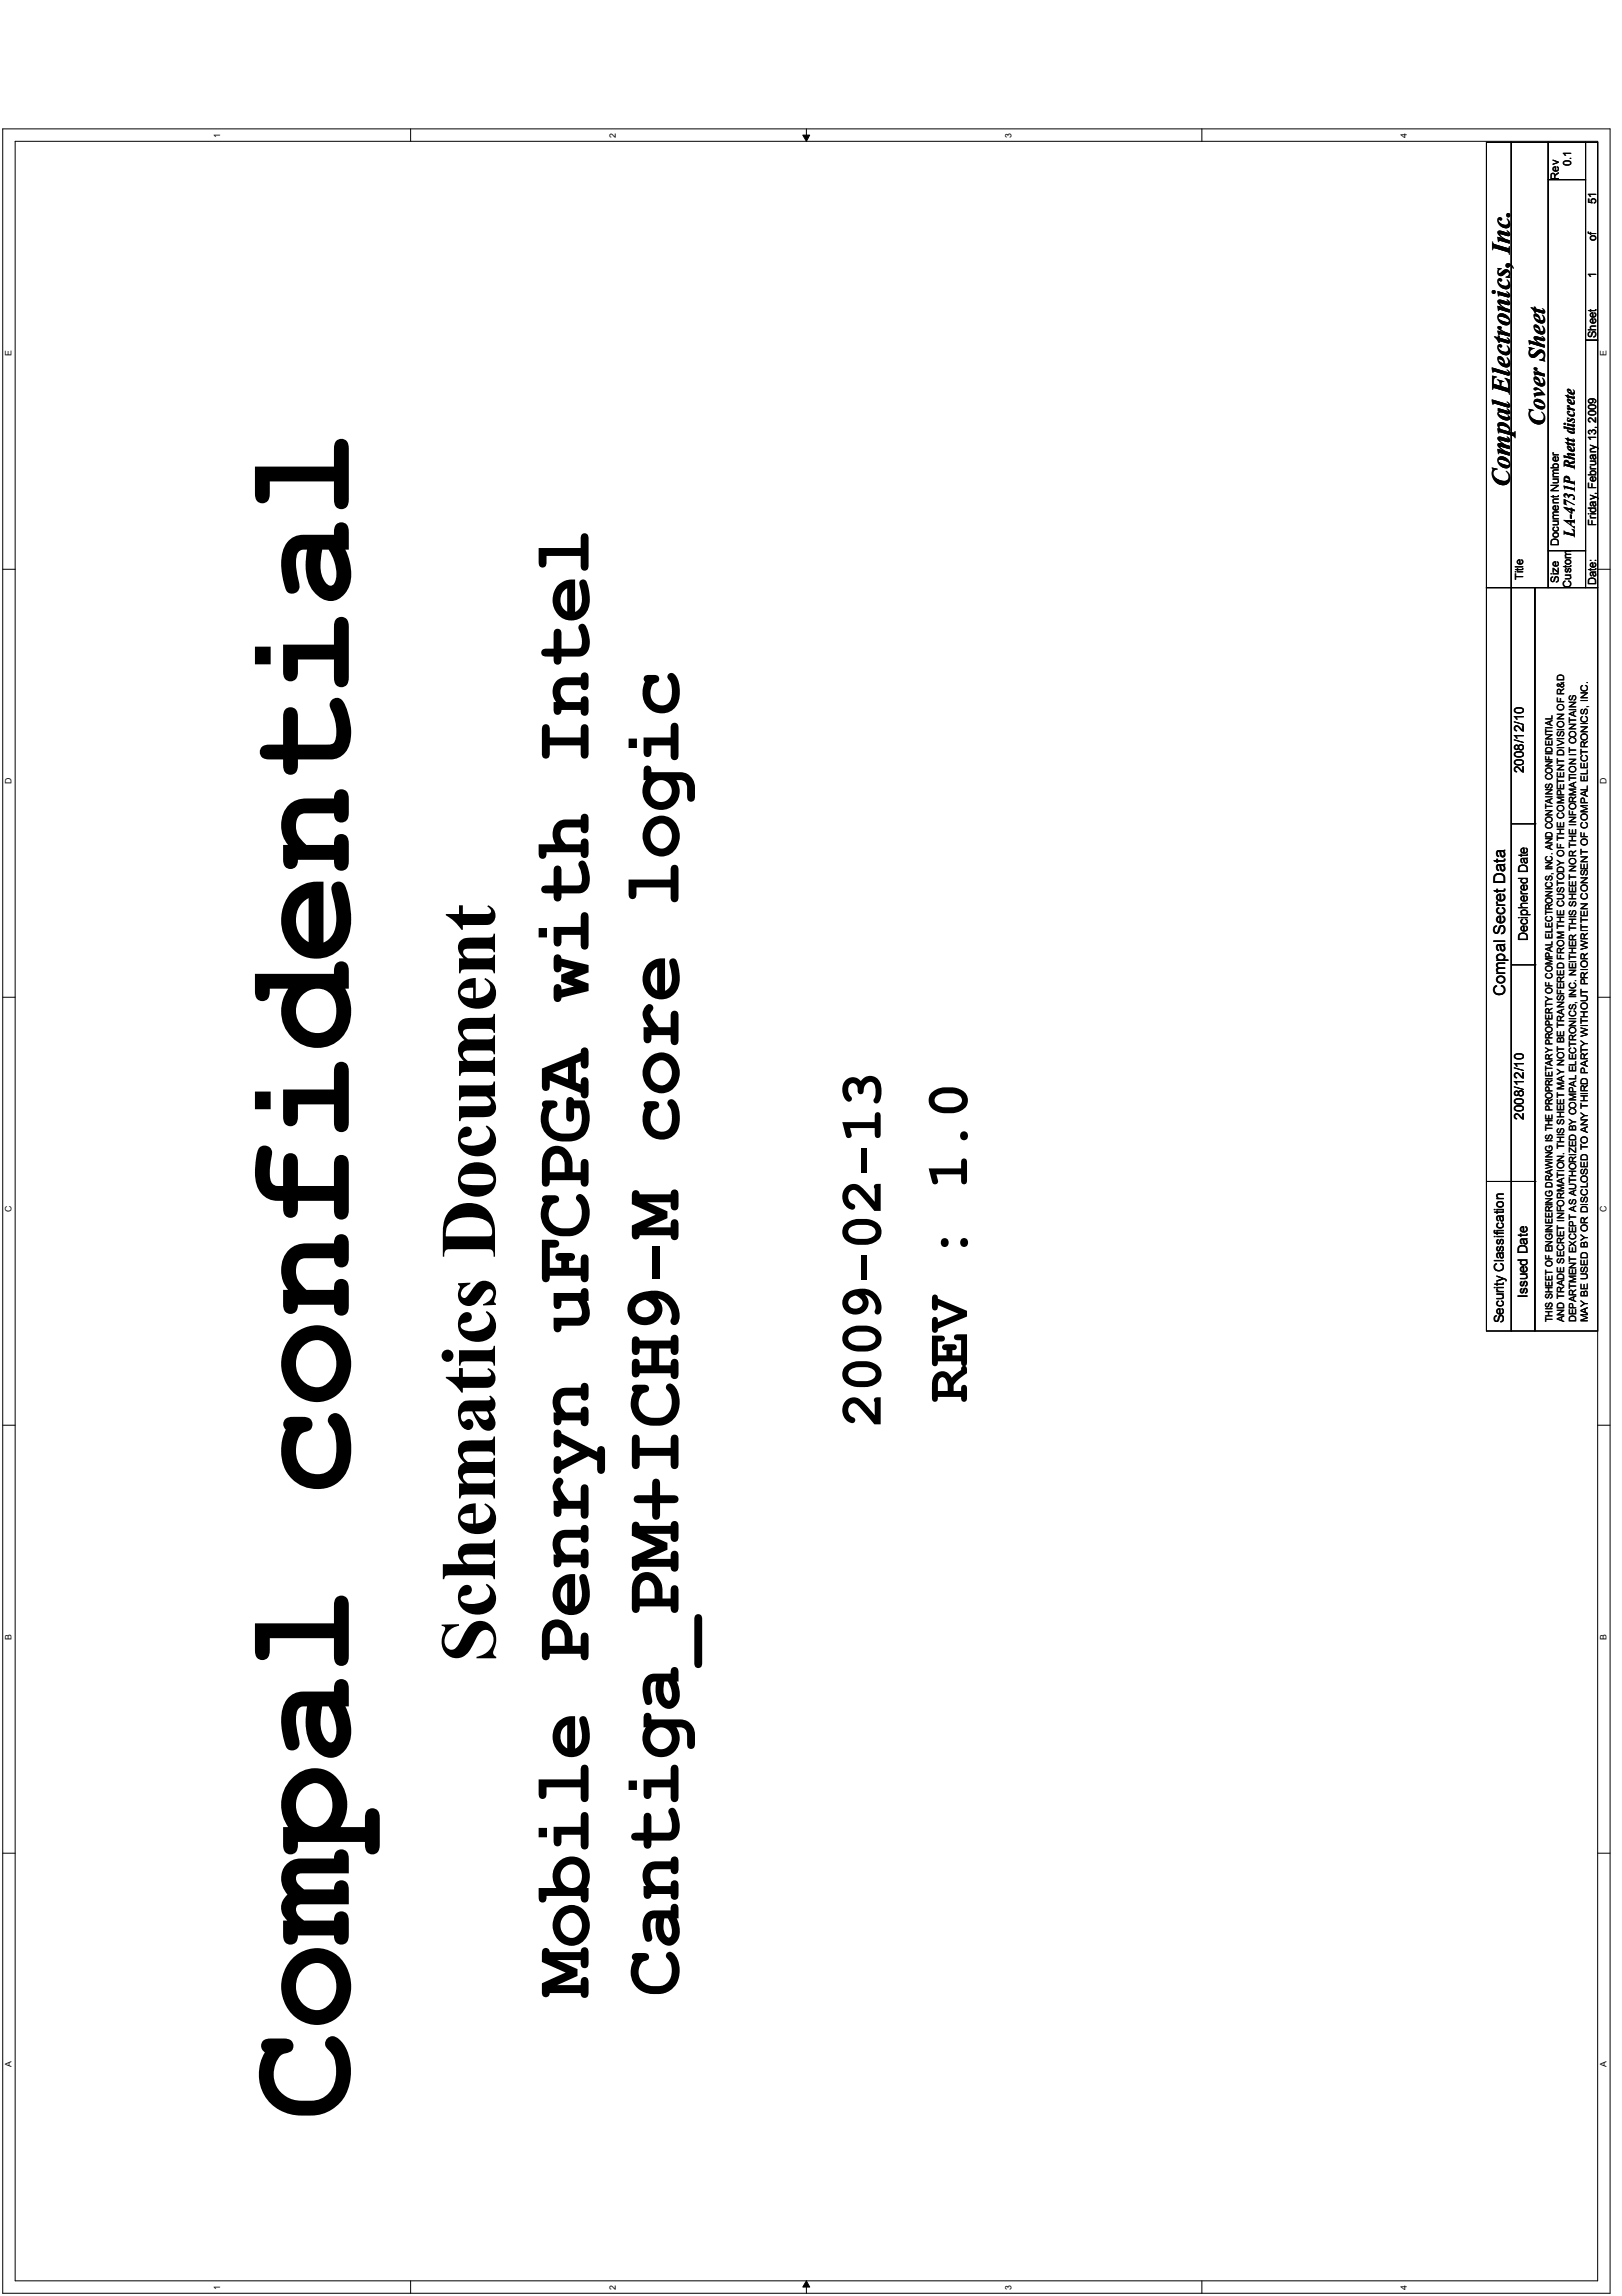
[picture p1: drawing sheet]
<svg xmlns="http://www.w3.org/2000/svg" width="210mm" height="297mm" viewBox="0 0 210 297" stroke-linecap="round" stroke-linejoin="round" font-family="sans-serif">
<defs><g id="words">
<text font-size="19.2" x="45.1" y="274.3" transform="rotate(-90 45.1 274.3)">Compal confidential</text>
<g font-size="10.2">
<text x="64.1" y="215.1" transform="rotate(-90 64.1 215.1)">Schematics Document</text>
<text x="76.2" y="258.3" transform="rotate(-90 76.2 258.3)">Mobile Penryn uFCPGA with Intel</text>
<text x="87.8" y="258.3" transform="rotate(-90 87.8 258.3)">Cantiga_PM+ICH9-M core logic</text>
</g>
<g font-size="7.7">
<text x="114" y="184.7" transform="rotate(-90 114 184.7)">2009-02-13</text>
<text x="125.1" y="181.5" transform="rotate(-90 125.1 181.5)">REV : 1.0</text>
</g>
<text font-size="3.3" x="195.4" y="63.1" transform="rotate(-90 195.4 63.1)">Compal Electronics, Inc.</text>
<text font-size="3" x="199.9" y="55.1" transform="rotate(-90 199.9 55.1)">Cover Sheet</text>
<g font-size="2.1">
<text x="203.8" y="69.5" transform="rotate(-90 203.8 69.5)">LA-4731P Rhett discrete</text>
<text x="194.8" y="128.8" transform="rotate(-90 194.8 128.8)">Compal Secret Data</text>
</g>
<g font-size="1.7">
<text x="197.2" y="100" transform="rotate(-90 197.2 100)">2008/12/10</text>
<text x="197.7" y="121.8" transform="rotate(-90 197.7 121.8)">Deciphered Date</text>
<text x="197.2" y="144.8" transform="rotate(-90 197.2 144.8)">2008/12/10</text>
<text x="197.7" y="167.9" transform="rotate(-90 197.7 167.9)">Issued Date</text>
<text x="194.6" y="171.2" transform="rotate(-90 194.6 171.2)">Security Classification</text>
</g>
<g font-size="1.4">
<text x="201.7" y="23.2" transform="rotate(-90 201.7 23.2)">Rev</text>
<text x="203.3" y="21.5" transform="rotate(-90 203.3 21.5)">0.1</text>
<text x="206.5" y="26.4" transform="rotate(-90 206.5 26.4)">51</text>
<text x="206.5" y="31.2" transform="rotate(-90 206.5 31.2)">of</text>
<text x="206.5" y="36" transform="rotate(-90 206.5 36)">1</text>
<text x="206.5" y="43.7" transform="rotate(-90 206.5 43.7)">Sheet</text>
<text x="201.7" y="70.6" transform="rotate(-90 201.7 70.6)">Document Number</text>
<text x="206.5" y="68" transform="rotate(-90 206.5 68)">Friday, February 13, 2009</text>
<text x="197.1" y="75" transform="rotate(-90 197.1 75)">Title</text>
<text x="201.7" y="75.4" transform="rotate(-90 201.7 75.4)">Size</text>
<text x="203.3" y="76" transform="rotate(-90 203.3 76)">Custom</text>
<text x="206.5" y="75.7" transform="rotate(-90 206.5 75.7)">Date:</text>
</g>
<g font-size="1.3">
<text x="200.9" y="171.1" transform="rotate(-90 200.9 171.1)">THIS SHEET OF ENGINEERING DRAWING IS THE PROPRIETARY PROPERTY OF COMPAL ELECTRONICS, INC. AND CONTAINS CONFIDENTIAL</text>
<text x="202.4" y="171.1" transform="rotate(-90 202.4 171.1)">AND TRADE SECRET INFORMATION. THIS SHEET MAY NOT BE TRANSFERED FROM THE CUSTODY OF THE COMPETENT DIVISION OF R&amp;D</text>
<text x="204" y="171.1" transform="rotate(-90 204 171.1)">DEPARTMENT EXCEPT AS AUTHORIZED BY COMPAL ELECTRONICS, INC. NEITHER THIS SHEET NOR THE INFORMATION IT CONTAINS</text>
<text x="205.5" y="171.1" transform="rotate(-90 205.5 171.1)">MAY BE USED BY OR DISCLOSED TO ANY THIRD PARTY WITHOUT PRIOR WRITTEN CONSENT OF COMPAL ELECTRONICS, INC.</text>
</g>
<g font-size="1.1">
<text x="28.5" y="17.9" transform="rotate(-90 28.5 17.9)">1</text>
<text x="79.7" y="17.9" transform="rotate(-90 79.7 17.9)">2</text>
<text x="130.9" y="17.9" transform="rotate(-90 130.9 17.9)">3</text>
<text x="182.1" y="17.9" transform="rotate(-90 182.1 17.9)">4</text>
<text x="1.5" y="46" transform="rotate(-90 1.5 46)">E</text>
<text x="207.9" y="46" transform="rotate(-90 207.9 46)">E</text>
<text x="1.5" y="101.4" transform="rotate(-90 1.5 101.4)">D</text>
<text x="207.9" y="101.4" transform="rotate(-90 207.9 101.4)">D</text>
<text x="1.5" y="156.7" transform="rotate(-90 1.5 156.7)">C</text>
<text x="207.9" y="156.7" transform="rotate(-90 207.9 156.7)">C</text>
<text x="1.5" y="212.1" transform="rotate(-90 1.5 212.1)">B</text>
<text x="207.9" y="212.1" transform="rotate(-90 207.9 212.1)">B</text>
<text x="1.5" y="267.4" transform="rotate(-90 1.5 267.4)">A</text>
<text x="207.9" y="267.4" transform="rotate(-90 207.9 267.4)">A</text>
<text x="28.5" y="296.3" transform="rotate(-90 28.5 296.3)">1</text>
<text x="79.7" y="296.3" transform="rotate(-90 79.7 296.3)">2</text>
<text x="130.9" y="296.3" transform="rotate(-90 130.9 296.3)">3</text>
<text x="182.1" y="296.3" transform="rotate(-90 182.1 296.3)">4</text>
</g>
</g></defs>
<path d="M.4 16.7h208v280h-208zM2 18.3h204.8v276.8h-204.8z" fill="none" stroke="#000" stroke-width=".13"/>
<g fill="#fff">
<path d="M.5 266.7h1.2v.7h-1.2z"/>
<path d="M206.9 266.7h1.2v.7h-1.2z"/>
</g>
<path d="M.4 239.8h1.6M206.8 239.8h1.6" fill="none" stroke="#000" stroke-width=".13"/>
<g fill="#fff">
<path d="M.5 211.4h1.2v.7h-1.2z"/>
<path d="M206.9 211.4h1.2v.7h-1.2z"/>
</g>
<path d="M.4 184.4h1.6M206.8 184.4h1.6" fill="none" stroke="#000" stroke-width=".13"/>
<g fill="#fff">
<path d="M.5 156h1.2v.7h-1.2z"/>
<path d="M206.9 156h1.2v.7h-1.2z"/>
</g>
<path d="M.4 129h1.6M206.8 129h1.6" fill="none" stroke="#000" stroke-width=".13"/>
<g fill="#fff">
<path d="M.5 100.6h1.2v.8h-1.2z"/>
<path d="M206.9 100.6h1.2v.8h-1.2z"/>
</g>
<path d="M.4 73.7h1.6M206.8 73.7h1.6" fill="none" stroke="#000" stroke-width=".13"/>
<g fill="#fff">
<path d="M.5 45.3h1.2v.7h-1.2z"/>
<path d="M206.9 45.3h1.2v.7h-1.2z"/>
<path d="M27.5 295.7h1.2v.6h-1.2z"/>
<path d="M27.5 17.3h1.2v.6h-1.2z"/>
<path d="M78.7 295.7h1.2v.6h-1.2z"/>
<path d="M78.7 17.3h1.2v.6h-1.2z"/>
</g>
<path d="M53.1 16.7v1.6M53.1 295.1v1.6" fill="none" stroke="#000" stroke-width=".13"/>
<g fill="#fff">
<path d="M129.9 295.7h1.2v.6h-1.2z"/>
<path d="M129.9 17.3h1.2v.6h-1.2z"/>
</g>
<path d="M103.9 17.5h.9l-.4 .8zM104.4 16.7v1.6M104.4 295.1l.4 .8h-.9zM104.4 295.1v1.6" fill="none" stroke="#000" stroke-width=".13"/>
<path d="M103.9 17.5h.9l-.4 .8zM104.4 295.1l.4 .8h-.9z" fill="#000"/>
<g fill="#fff">
<path d="M181.1 295.7h1.2v.6h-1.2z"/>
<path d="M181.1 17.3h1.2v.6h-1.2z"/>
</g>
<g fill="none" stroke="#000" stroke-width=".13">
<path d="M155.5 16.7v1.6M192.4 18.4h3.2v57.6h-3.2zM195.6 18.4h4.8v57.6h-4.8zM200.4 18.4h4.8v4.8h-4.8zM205.2 18.4h1.6v25.6h-1.6zM200.4 23.2h4.8v48h-4.8zM205.2 44h1.6v32h-1.6zM192.4 76h3.2v96.2h-3.2zM195.6 76h3v96.2h-3zM198.6 76h8.2v96.2h-8.2zM200.4 71.2h4.8v4.8h-4.8zM195.6 106.6h3"/>
<path d="M198.6 106.6h.1M195.6 124.8h3M198.6 124.8h.1M192.4 152.8h6.2M195.6 152.8h.1M198.6 152.8h.1M155.5 295.1v1.6"/>
</g>
<use href="#words"/>
</svg>
